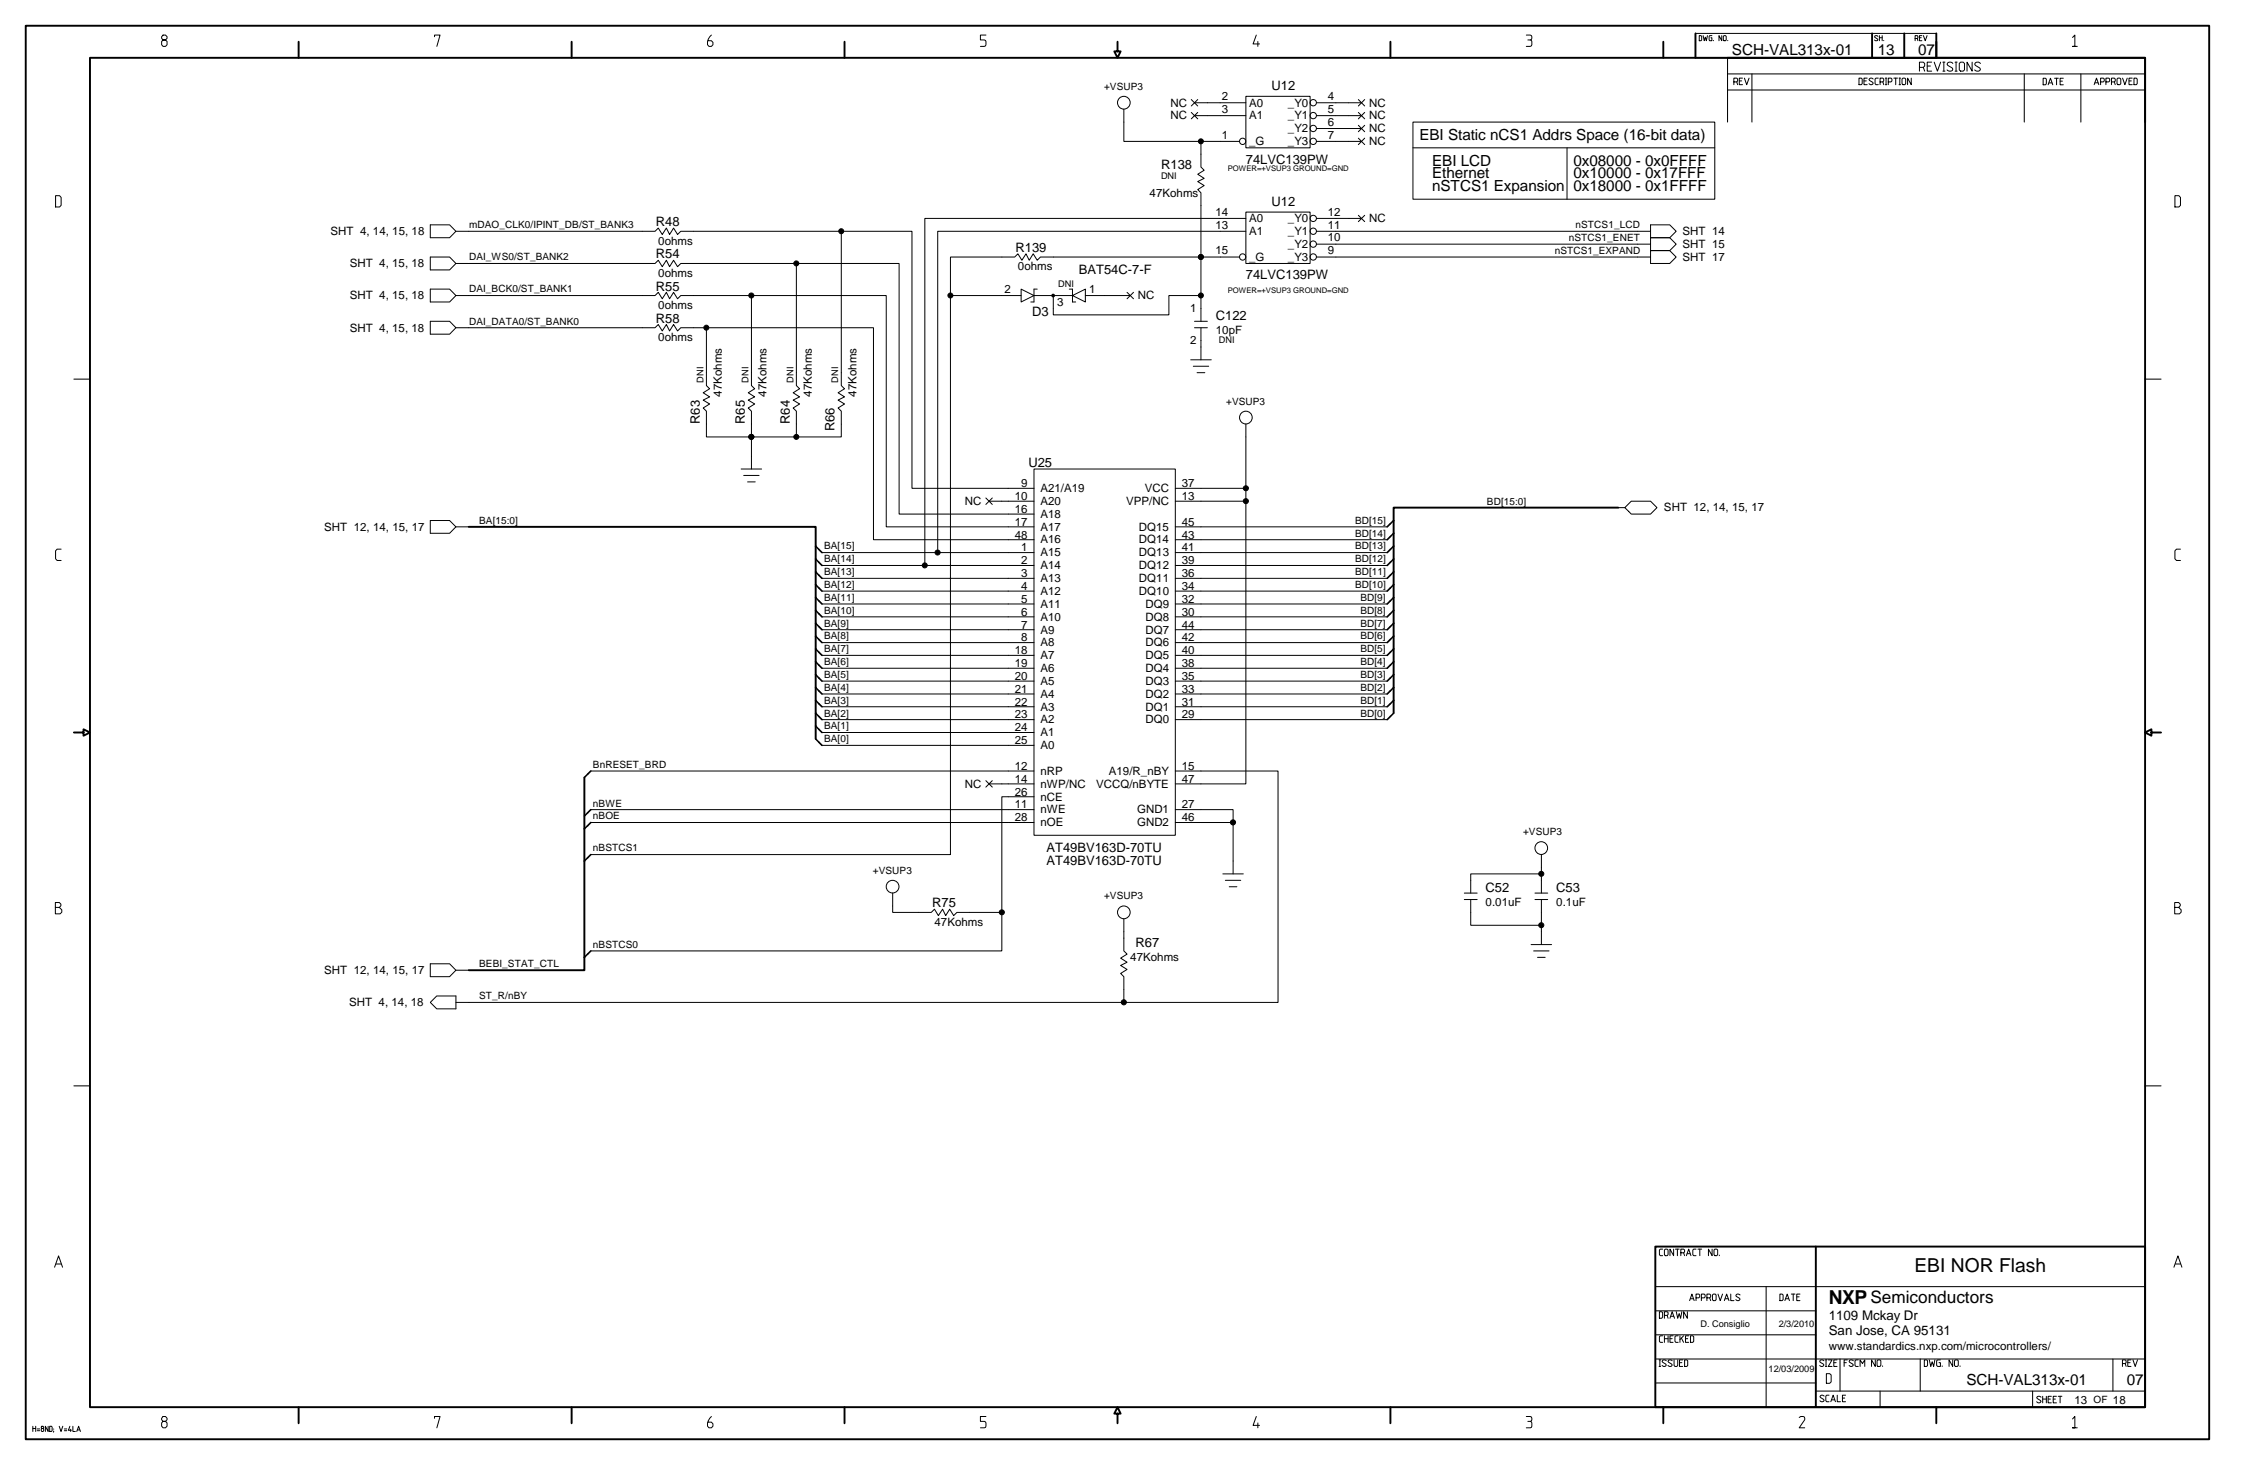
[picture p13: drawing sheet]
<svg xmlns="http://www.w3.org/2000/svg" width="432mm" height="279mm" viewBox="0 0 432 279" stroke-linecap="round" stroke-linejoin="round" font-family="sans-serif">
<defs><g id="words">
<g font-size="3.7">
<text x="365.3" y="242.5">EBI NOR Flash</text>
<text x="348.9" y="248.7">NXP</text>
</g>
<text font-size="3.3" x="356.9" y="248.6">Semiconductors</text>
<g font-size="2.9">
<text x="330.5" y="10.5">SCH-VAL313x-01</text>
<text x="358.3" y="10.5">13</text>
<text x="366" y="10.5">07</text>
<text x="270.8" y="26.7">EBI Static nCS1 Addrs Space (16-bit data)</text>
<text x="273.3" y="34">Ethernet</text>
<text x="273.3" y="31.6">EBI LCD</text>
<text x="300.2" y="31.6">0x08000 - 0x0FFFF</text>
<text x="300.2" y="34">0x10000 - 0x17FFF</text>
<text x="273.3" y="36.5">nSTCS1 Expansion</text>
<text x="300.2" y="36.5">0x18000 - 0x1FFFF</text>
<text x="375.2" y="264.1">SCH-VAL313x-01</text>
<text x="405.8" y="264.1">07</text>
</g>
<g font-size="2.5">
<text x="242.6" y="17.1">U12</text>
<text x="221.6" y="32.3">R138</text>
<text x="237.7" y="31.2">74LVC139PW</text>
<text x="242.6" y="39.2">U12</text>
<text x="125.2" y="43.2">R48</text>
<text x="125.2" y="49.3">R54</text>
<text x="193.8" y="48">R139</text>
<text x="205.9" y="52.3">BAT54C-7-F</text>
<text x="237.7" y="53.3">74LVC139PW</text>
<text x="125.2" y="55.4">R55</text>
<text x="125.2" y="61.5">R58</text>
<text x="196.9" y="60.3">D3</text>
<text x="232" y="61.1">C122</text>
<text x="133.5" y="80.9" transform="rotate(-90 133.5 80.9)">R63</text>
<text x="142.1" y="80.9" transform="rotate(-90 142.1 80.9)">R65</text>
<text x="150.7" y="80.9" transform="rotate(-90 150.7 80.9)">R64</text>
<text x="159.3" y="82.3" transform="rotate(-90 159.3 82.3)">R66</text>
<text x="196.2" y="89">U25</text>
<text x="199.7" y="165">AT49BV163D-70TU</text>
<text x="199.7" y="162.6">AT49BV163D-70TU</text>
<text x="177.9" y="173.1">R75</text>
<text x="283.5" y="170.2">C52</text>
<text x="296.9" y="170.2">C53</text>
<text x="216.7" y="180.6">R67</text>
<text x="348.9" y="251.8">1109 Mckay Dr</text>
<text x="348.9" y="254.7">San Jose, CA 95131</text>
</g>
<g font-size="2.2">
<text x="223.4" y="20.3">NC</text>
<text x="223.4" y="22.8">NC</text>
<text x="233.1" y="19.1">2</text>
<text x="233.1" y="21.5">3</text>
<text x="238.3" y="20.3">A0</text>
<text x="238.3" y="22.8">A1</text>
<text x="245.7" y="20.3">_Y0</text>
<text x="245.7" y="22.8">_Y1</text>
<text x="253.4" y="19.1">4</text>
<text x="253.4" y="21.5">5</text>
<text x="253.4" y="24">6</text>
<text x="261.2" y="20.3">NC</text>
<text x="261.2" y="22.8">NC</text>
<text x="233.1" y="26.4">1</text>
<text x="238.3" y="27.7">_G</text>
<text x="245.7" y="25.2">_Y2</text>
<text x="245.7" y="27.7">_Y3</text>
<text x="253.4" y="26.4">7</text>
<text x="261.2" y="25.2">NC</text>
<text x="261.2" y="27.7">NC</text>
<text x="219.4" y="37.5">47Kohms</text>
<text x="231.9" y="41.1">14</text>
<text x="253.4" y="41.1">12</text>
<text x="63.1" y="44.8">SHT 4, 14, 15, 18</text>
<text x="125.6" y="46.7">0ohms</text>
<text x="231.9" y="43.6">13</text>
<text x="238.3" y="42.4">A0</text>
<text x="238.3" y="44.8">A1</text>
<text x="245.7" y="42.4">_Y0</text>
<text x="245.7" y="44.8">_Y1</text>
<text x="245.7" y="47.3">_Y2</text>
<text x="253.4" y="43.6">11</text>
<text x="253.4" y="46">10</text>
<text x="261.2" y="42.4">NC</text>
<text x="321.1" y="47.3">SHT 15</text>
<text x="321.1" y="44.8">SHT 14</text>
<text x="66.7" y="51">SHT 4, 15, 18</text>
<text x="125.6" y="52.8">0ohms</text>
<text x="194.2" y="51.6">0ohms</text>
<text x="231.9" y="48.5">15</text>
<text x="238.3" y="49.7">_G</text>
<text x="245.7" y="49.7">_Y3</text>
<text x="253.4" y="48.5">9</text>
<text x="321.1" y="49.7">SHT 17</text>
<text x="66.7" y="57.1">SHT 4, 15, 18</text>
<text x="125.6" y="58.9">0ohms</text>
<text x="191.7" y="55.8">2</text>
<text x="201.7" y="58.3">3</text>
<text x="207.8" y="55.8">1</text>
<text x="217.1" y="57.1">NC</text>
<text x="227.1" y="59.5">1</text>
<text x="66.7" y="63.2">SHT 4, 15, 18</text>
<text x="125.6" y="65">0ohms</text>
<text x="227.1" y="65.7">2</text>
<text x="232" y="63.6">10pF</text>
<text x="137.7" y="75.6" transform="rotate(-90 137.7 75.6)">47Kohms</text>
<text x="146.3" y="75.6" transform="rotate(-90 146.3 75.6)">47Kohms</text>
<text x="154.9" y="75.6" transform="rotate(-90 154.9 75.6)">47Kohms</text>
<text x="163.4" y="75.6" transform="rotate(-90 163.4 75.6)">47Kohms</text>
<text x="193.6" y="95.4">10</text>
<text x="194.8" y="92.9">9</text>
<text x="198.5" y="93.9">A21/A19</text>
<text x="218.4" y="93.9">VCC</text>
<text x="225.5" y="95.4">13</text>
<text x="225.5" y="92.9">37</text>
<text x="61.9" y="101.2">SHT 12, 14, 15, 17</text>
<text x="184.1" y="96.3">NC</text>
<text x="193.6" y="100.2">17</text>
<text x="193.6" y="97.8">16</text>
<text x="198.5" y="101.2">A17</text>
<text x="198.5" y="98.8">A18</text>
<text x="198.5" y="96.3">A20</text>
<text x="214.9" y="96.3">VPP/NC</text>
<text x="217.3" y="101.2">DQ15</text>
<text x="225.5" y="100.2">45</text>
<text x="317.5" y="97.5">SHT 12, 14, 15, 17</text>
<text x="193.6" y="102.7">48</text>
<text x="194.8" y="107.6">2</text>
<text x="194.8" y="105.2">1</text>
<text x="198.5" y="103.7">A16</text>
<text x="198.5" y="106.1">A15</text>
<text x="217.3" y="103.7">DQ14</text>
<text x="217.3" y="106.1">DQ13</text>
<text x="225.5" y="107.6">39</text>
<text x="225.5" y="105.2">41</text>
<text x="225.5" y="102.7">43</text>
<text x="194.8" y="112.5">4</text>
<text x="194.8" y="110">3</text>
<text x="198.5" y="108.6">A14</text>
<text x="198.5" y="111">A13</text>
<text x="198.5" y="113.5">A12</text>
<text x="217.3" y="111">DQ11</text>
<text x="217.3" y="108.6">DQ12</text>
<text x="217.3" y="113.5">DQ10</text>
<text x="225.5" y="112.5">34</text>
<text x="225.5" y="110">36</text>
<text x="194.8" y="119.9">7</text>
<text x="194.8" y="117.4">6</text>
<text x="194.8" y="115">5</text>
<text x="198.5" y="118.4">A10</text>
<text x="198.5" y="115.9">A11</text>
<text x="218.5" y="115.9">DQ9</text>
<text x="218.5" y="118.4">DQ8</text>
<text x="225.5" y="119.9">44</text>
<text x="225.5" y="117.4">30</text>
<text x="225.5" y="115">32</text>
<text x="193.6" y="124.8">18</text>
<text x="194.8" y="122.3">8</text>
<text x="198.5" y="125.7">A7</text>
<text x="198.5" y="120.8">A9</text>
<text x="198.5" y="123.3">A8</text>
<text x="218.5" y="120.8">DQ7</text>
<text x="218.5" y="123.3">DQ6</text>
<text x="218.5" y="125.7">DQ5</text>
<text x="225.5" y="124.8">40</text>
<text x="225.5" y="122.3">42</text>
<text x="193.6" y="129.7">20</text>
<text x="193.6" y="127.2">19</text>
<text x="198.5" y="128.2">A6</text>
<text x="198.5" y="130.6">A5</text>
<text x="218.5" y="128.2">DQ4</text>
<text x="218.5" y="130.6">DQ3</text>
<text x="225.5" y="129.7">35</text>
<text x="225.5" y="127.2">38</text>
<text x="193.6" y="137">23</text>
<text x="193.6" y="134.6">22</text>
<text x="193.6" y="132.1">21</text>
<text x="198.5" y="138">A2</text>
<text x="198.5" y="135.5">A3</text>
<text x="198.5" y="133.1">A4</text>
<text x="218.5" y="135.5">DQ1</text>
<text x="218.5" y="133.1">DQ2</text>
<text x="218.5" y="138">DQ0</text>
<text x="225.5" y="137">29</text>
<text x="225.5" y="134.6">31</text>
<text x="225.5" y="132.1">33</text>
<text x="193.6" y="141.9">25</text>
<text x="193.6" y="139.5">24</text>
<text x="198.5" y="142.9">A0</text>
<text x="198.5" y="140.4">A1</text>
<text x="193.6" y="146.8">12</text>
<text x="193.6" y="149.3">14</text>
<text x="198.5" y="147.8">nRP</text>
<text x="211.6" y="147.8">A19/R_nBY</text>
<text x="225.5" y="146.8">15</text>
<text x="225.5" y="149.3">47</text>
<text x="184.1" y="150.2">NC</text>
<text x="193.6" y="151.7">26</text>
<text x="193.6" y="154.2">11</text>
<text x="198.5" y="152.7">nCE</text>
<text x="198.5" y="155.1">nWE</text>
<text x="198.5" y="150.2">nWP/NC</text>
<text x="209.1" y="150.2">VCCQ/nBYTE</text>
<text x="217" y="155.1">GND1</text>
<text x="225.5" y="154.2">27</text>
<text x="193.6" y="156.6">28</text>
<text x="198.5" y="157.6">nOE</text>
<text x="217" y="157.6">GND2</text>
<text x="225.5" y="156.6">46</text>
<text x="283.5" y="172.7">0.01uF</text>
<text x="296.9" y="172.7">0.1uF</text>
<text x="178.3" y="176.6">47Kohms</text>
<text x="61.9" y="185.8">SHT 12, 14, 15, 17</text>
<text x="215.7" y="183.3">47Kohms</text>
<text x="66.6" y="191.9">SHT 4, 14, 18</text>
<text x="348.9" y="257.5">www.standardics.nxp.com/microcontrollers/</text>
<text x="395.8" y="267.7">13</text>
<text x="403.2" y="267.7">18</text>
</g>
<g font-size="1.9">
<text x="210.7" y="17.1">+VSUP3</text>
<text x="89.5" y="43.5">mDAO_CLK0/IPINT_DB/ST_BANK3</text>
<text x="299.3" y="46">nSTCS1_ENET</text>
<text x="300.6" y="43.5">nSTCS1_LCD</text>
<text x="89.5" y="49.7">DAI_WS0/ST_BANK2</text>
<text x="296.7" y="48.4">nSTCS1_EXPAND</text>
<text x="89.5" y="55.8">DAI_BCK0/ST_BANK1</text>
<text x="89.5" y="61.9">DAI_DATA0/ST_BANK0</text>
<text x="234" y="77.2">+VSUP3</text>
<text x="91.4" y="99.9">BA[15:0]</text>
<text x="258.6" y="99.9">BD[15]</text>
<text x="283.7" y="96.2">BD[15:0]</text>
<text x="157.2" y="104.8">BA[15]</text>
<text x="157.2" y="107.3">BA[14]</text>
<text x="258.6" y="102.3">BD[14]</text>
<text x="258.6" y="104.8">BD[13]</text>
<text x="258.6" y="107.3">BD[12]</text>
<text x="157.2" y="109.7">BA[13]</text>
<text x="157.2" y="112.2">BA[12]</text>
<text x="258.6" y="109.7">BD[11]</text>
<text x="258.6" y="112.2">BD[10]</text>
<text x="157.2" y="114.6">BA[11]</text>
<text x="157.2" y="117.1">BA[10]</text>
<text x="157.2" y="119.5">BA[9]</text>
<text x="259.6" y="114.6">BD[9]</text>
<text x="259.6" y="117.1">BD[8]</text>
<text x="259.6" y="119.5">BD[7]</text>
<text x="157.2" y="122">BA[8]</text>
<text x="157.2" y="124.4">BA[7]</text>
<text x="259.6" y="122">BD[6]</text>
<text x="259.6" y="124.4">BD[5]</text>
<text x="157.2" y="126.9">BA[6]</text>
<text x="157.2" y="129.3">BA[5]</text>
<text x="157.2" y="131.8">BA[4]</text>
<text x="259.6" y="126.9">BD[4]</text>
<text x="259.6" y="129.3">BD[3]</text>
<text x="259.6" y="131.8">BD[2]</text>
<text x="157.2" y="134.2">BA[3]</text>
<text x="157.2" y="136.7">BA[2]</text>
<text x="259.6" y="134.2">BD[1]</text>
<text x="259.6" y="136.7">BD[0]</text>
<text x="157.2" y="139.1">BA[1]</text>
<text x="157.2" y="141.6">BA[0]</text>
<text x="113.1" y="146.5">BnRESET_BRD</text>
<text x="113.1" y="153.8">nBWE</text>
<text x="113.1" y="156.3">nBOE</text>
<text x="290.6" y="159.3">+VSUP3</text>
<text x="113.1" y="162.4">nBSTCS1</text>
<text x="166.6" y="166.6">+VSUP3</text>
<text x="210.7" y="171.5">+VSUP3</text>
<text x="91.4" y="184.4">BEBI_STAT_CTL</text>
<text x="113.1" y="180.8">nBSTCS0</text>
<text x="91.4" y="190.6">ST_R/nBY</text>
<text x="399.5" y="267.7">OF</text>
</g>
<g font-size="1.8">
<text x="221.5" y="34.1">DNI</text>
<text x="201.9" y="54.7">DNI</text>
<text x="232.5" y="65.5">DNI</text>
<text x="134.2" y="73" transform="rotate(-90 134.2 73)">DNI</text>
<text x="142.8" y="73" transform="rotate(-90 142.8 73)">DNI</text>
<text x="151.4" y="73" transform="rotate(-90 151.4 73)">DNI</text>
<text x="160" y="73" transform="rotate(-90 160 73)">DNI</text>
<text x="324.4" y="253">D. Consiglio</text>
<text x="339.4" y="253">2/3/2010</text>
<text x="337.5" y="261.6">12/03/2009</text>
</g>
<g font-size="1.5">
<text x="234.3" y="32.6">POWER=+VSUP3 GROUND=GND</text>
<text x="234.3" y="55.8">POWER=+VSUP3 GROUND=GND</text>
</g>
</g></defs>
<g fill="none" stroke="#000" stroke-width=".19">
<path d="M31.1 6.7l-.3 .3v.3l.3 .3h.5l.3 .3v.6l-.3 .3h-.5l-.3-.3v-.6l.3-.3h.5l.3-.3v-.3l-.3-.3zM82.9 7v-.3h1.1l-.6 2.1M135.7 6.7a2.04 2.04 0 0 0-.7 1.8l.3 .3h.4l.3-.3v-.4l-.3-.3h-.6M188.1 6.7h-1v.9h.7l.3 .3-.1 .8-.9 .1M227.3 19l1.2 1.2M227.9 19.6h9.8M228.5 19l-1.2 1.2M237.7 18.4h12.3v9.8h-12.3zM239.7 6.7l-.6 1.7h1.2M240 7.9v.9M259.2 19l1.2 1.2M259.8 19.6h-8.6"/>
<path d="M260.4 19l-1.2 1.2M291.2 6.7h.8a.54 .54 0 0 1 .2 .8l-.2 .1M291.5 7.6l.7 .1 .1 .8-.3 .3h-.8M324.2 6.8h.4l.1 .1v.7l-.1 .2h-.4zM325 6.8l.2 1 .2-.7 .2 .7 .2-1M326.6 6.8h-.4l-.1 .1 .1 .9h.4v-.6h-.1M326.9 7.7v.1M328.5 6.8v1l-.5-1v1M329 6.8h.2l.2 .1v.7l-.2 .2h-.2l-.2-.2v-.7zM329.7 7.7v.1M330.8 15.6h.6l.2-.2v-.3l-.2-.2h-.6v1.3M331.4 15.6l.2 .6"/>
<path d="M331.9 15.4h.4M332.5 14.9h-.6v1.3h.6M332.8 14.9l.5 1.3 .4-1.3M354.7 14.9h.5l.1 .2v.9l-.1 .2h-.5zM355.7 15.4h.4M356.3 14.9h-.6v1.3h.6M357.4 15.1a.47 .47 0 0 0-.8 .1l.7 .5v.3a.49 .49 0 0 1-.7 0M358.3 6.9l-.2-.1-.4 .1v.2l.6 .5-.2 .2-.4-.2M358.4 14.9h-.5l-.1 .2v.9l.1 .2h.5M358.6 6.8v1M358.6 7.2h.5M358.7 15.6h.6l.1-.2v-.3l-.1-.2h-.6v1.3"/>
<path d="M359.1 6.8v1M359.3 15.6l.1 .6M359.4 7.7v.1M359.7 16.2h.3M359.7 14.9h.3M359.9 14.9v1.3M360.3 15.6h.5l.2-.2v-.3l-.2-.2h-.5v1.3M361.4 14.9h.7M361.7 14.9v1.3M362.4 16.2h.2M362.4 14.9h.2M362.5 14.9v1.3"/>
<path d="M363.1 14.9h.4l.1 .2v.9l-.1 .2h-.4l-.2-.2v-.9zM364.7 14.9v1.3l-.7-1.3v1.3M365.4 7.3h.4l.2-.1-.2-.4h-.4v1M365.8 7.3l.2 .5M366.2 12.8h.8l.2-.2v-.5l-.2-.2h-.8v1.7M366.2 7.2h.4M366.7 6.8h-.5v1h.5M367 12.8l.2 .8M367 6.8l.3 1 .4-1M367.7 12.6h.6M368.6 11.9h-.9v1.7h.9M369.1 11.9l.6 1.7 .6-1.7"/>
<path d="M369.5 6.4h-46v4.6h46M370.7 13.6h.4M370.7 11.9h.4M370.9 11.9v1.7M372.6 12.1a.62 .62 0 0 0-1.1 .1l.1 .3 .9 .5 .1 .2-.1 .3a.76 .76 0 0 1-1-.2M373 13.6h.4M373 11.9h.4M373.2 11.9v1.7M374.1 11.9h.5l.2 .2v1.2l-.2 .3h-.5l-.3-.3v-1.2zM376.3 11.9v1.7l-1-1.7v1.7M377.9 12.1a.62 .62 0 0 0-1.1 .1l.1 .3 .9 .5 .1 .2-.1 .3a.74 .74 0 0 1-1-.2M389.8 14.9h.5l.2 .2v.9l-.2 .2h-.5z"/>
<path d="M390.8 16.2l.4-1.3 .5 1.3M391 15.8h.5M392 14.9h.7M392.4 14.9v1.3M393.1 15.5h.4M393.7 14.9h-.6v1.3h.6M395.5 7.2l.4-.5v2.1h-.4h.9M399.6 16.2l.4-1.3 .5 1.3M399.8 15.8h.5M400.8 15.6h.5l.2-.2v-.3l-.2-.2h-.5v1.3M401.8 15.6h.6l.1-.2v-.3l-.1-.2h-.6v1.3M402.9 15.6h.5l.2-.2v-.3l-.2-.2h-.5v1.3"/>
<path d="M403.4 15.6l.2 .6M404.1 14.9h.4l.2 .2v.9l-.2 .2h-.4l-.2-.2v-.9zM405 14.9l.4 1.3 .5-1.3M406.2 15.4h.5M406.8 14.9h-.6v1.3h.6M407.2 14.9h.4l.2 .2v.9l-.2 .2h-.4zM10.6 37.3h.8l.3 .4v1.5l-.3 .3h-.8zM214.4 20.8v6.2h22.1M227.3 21.4l1.2 1.3M227.9 22.1h9.8M228.5 21.4l-1.2 1.3M229.2 27v4.9l.6 .6-1.3 .7 1.3 .8-1.3 .6 1.3 .8-1.3 .8 .7 .6v24.5"/>
<path d="M251.2 22.1h8.6M259.2 21.4l1.2 1.3M259.2 23.9l1.2 1.2M259.2 26.4l1.2 1.2M259.8 24.5h-8.6M259.8 27h-8.6M260.4 21.4l-1.2 1.3M260.4 23.9l-1.2 1.2M260.4 26.4l-1.2 1.2M269.6 23.3h57.6v14.7h-57.6zM269.6 28.2h57.6M299 28.2v9.8"/>
<path d="M415 37.3h.8l.3 .4v1.5l-.3 .3h-.8zM82.1 55.1h3.7l1.2 1.3-1.2 1.2h-3.7zM82.1 49h3.7l1.2 1.2-1.2 1.3h-3.7zM82.1 42.9h3.7l1.2 1.2-1.2 1.2h-3.7zM87 56.4h38l.6-.6 .8 1.2 .7-1.2 .7 1.2 .7-1.2 .8 1.2 .6-.6h39.2v44.1h28.2M87 50.2h38l.6-.6 .8 1.3 .7-1.3 .7 1.3 .7-1.3 .8 1.3 .6-.7h41.7v47.8h25.7M87 44.1h38l.6-.6 .8 1.2 .7-1.2 .7 1.2 .7-1.2 .8 1.2 .6-.6h44.1v49h23.3M143.4 56.4v17.1l.6 .6-1.2 .8 1.2 .8-1.2 .6 1.2 .7-1.2 .8 .6 .6v11.1M152 50.2v23.3l.6 .6-1.3 .8 1.3 .8-1.3 .6 1.3 .7-1.3 .8 .7 .6v4.9M160.5 44.1v29.4l.6 .6-1.2 .8 1.2 .8-1.2 .6 1.2 .7-1.2 .8 .6 .6v4.9h-25.7v-4.9l-.6-.6 1.2-.8-1.2-.7 1.2-.6-1.2-.8 1.2-.8-.6-.6v-11M181.4 56.4h13.4M194.8 55.1l2.5 1.3-2.5 1.2z"/>
<path d="M197.3 56.4h3.7M197.9 55.1h-.6v2.5h-.6M204 55.1h.6v2.5h.7M204.6 56.4h-3.6v3.6h22v-3.6h6.2M204.6 56.4l2.5-1.3v2.5zM207.1 56.4h8.6M215.1 55.8l1.2 1.2M216.3 55.8l-1.2 1.2M236.5 49h-38l-.6 .6-.8-1.2-.7 1.2-.6-1.2-.8 1.2-.8-1.2-.6 .6h-12.2v114h-68.7M237.7 40.4h12.3v9.8h-12.3zM237.7 44.1h-58.8v61.3M237.7 41.7h-61.2v66.1"/>
<path d="M251.2 44.1h63.7M251.2 46.6h63.7M251.2 41.7h8.6M259.2 41.1l1.2 1.2M260.4 41.1l-1.2 1.2M314.9 49h-63.7M314.9 42.9h3.7l1.2 1.2-1.2 1.2h-3.7h3.7l1.2 1.3-1.2 1.2h-3.7h3.7l1.2 1.2-1.2 1.2h-3.7zM82.1 61.3h3.7l1.2 1.2-1.2 1.2h-3.7zM87 62.5h38l.6-.6 .8 1.2 .7-1.2 .7 1.2 .7-1.2 .8 1.2 .6-.6h36.8v40.4h30.6M227.2 68.6h3.9M227.7 69.8h2.9M227.9 62.5h2.5"/>
<path d="M227.9 61.3h2.5M228.4 71.1h1.5M229.2 62.5v6.1M82.1 99.3h3.7l1.2 1.2-1.2 1.2h-3.7zM141.4 89.5h3.9M141.9 90.7h2.9M142.6 91.9h1.5M188.1 95l1.2 1.2M188.7 95.6h8.6M189.3 95l-1.2 1.2M197.3 89.5h27v69.8h-27zM224.3 93.1h13.4"/>
<path d="M237.7 95.6h-13.4M237.7 80.9v68.6h-13.4M308.8 96.8h1.2M311.3 95.6h3.6l1.3 1.2-1.3 1.2h-3.6l-1.3-1.2zM11.7 104.7h-.8l-.3 .4v1.5l.3 .3h.8M87 100.5h2.5M156.8 105.4h40.5M156.8 107.8h40.5M156.8 110.3h40.5M156.8 112.7h40.5M156.8 115.2h40.5M156.8 117.6h40.5"/>
<path d="M224.3 100.5h40.4M224.3 102.9h40.4M224.3 105.4h40.4M264.7 107.8h-40.4M264.7 110.3h-40.4M264.7 112.7h-40.4M264.7 115.2h-40.4M264.7 117.6h-40.4M416.1 104.7h-.8l-.3 .4v1.5l.3 .3h.8M156.8 120.1h40.5M156.8 122.6h40.5M156.8 125h40.5"/>
<path d="M156.8 127.4h40.5M156.8 129.9h40.5M156.8 132.4h40.5M156.8 134.8h40.5M156.8 137.2h40.5M156.8 139.7h40.5M264.7 120.1h-40.4M264.7 122.6h-40.4M264.7 125h-40.4M264.7 127.4h-40.4M264.7 129.9h-40.4M264.7 132.4h-40.4"/>
<path d="M264.7 134.8h-40.4M264.7 137.2h-40.4M112.7 156.9h84.6M112.7 147h84.6M112.7 154.4h84.6M156.8 142.2h40.5M188.1 148.9l1.2 1.2M188.7 149.5h8.6M189.3 148.9l-1.2 1.2M197.3 152h-6.1v29.4h-78.5M224.3 154.4h11v12.3M224.3 147h19.6v44.2h-156.9"/>
<path d="M224.3 156.9h11M10.6 173.1h.7l.3-.4v-.3l-.3-.3h-.7v2.2h.9l.3-.3v-.5l-.5-.4M170.3 170.3v3.7h7.4l.6-.6 .7 1.2 .9-1.2 .5 1.2 .8-1.2 .8 1.2 .6-.6h8.6M214.4 175.2v6.2l.7 .6-1.3 .7 1.3 .8-1.3 .6 1.3 .8-1.3 .8 .6 .6v4.9M233.3 166.7h3.9M233.8 167.9h2.9M234.5 169.1h1.5M279.4 171.6h2.5M279.4 170.3h2.5M280.6 171.6v4.9h13.5M292.9 171.6h2.4M292.9 170.3h2.4"/>
<path d="M294.1 166.7h-13.5v3.6M294.1 163v7.3M294.1 171.6v8.5M415 173.1h.7l.3-.4v-.3l-.3-.3h-.7v2.2h.9l.3-.3v-.5l-.5-.4M82.1 183.8h3.7l1.2 1.2-1.2 1.3h-3.7zM83.3 189.9h3.7v2.5h-3.7l-1.2-1.2zM87 185h2.5M292.1 180.1h4M292.6 181.4h3M293.4 182.6h1.4M317.2 238.2h-.4l-.2 .2v.9l.2 .2h.4M317.8 238.2h.3l.2 .2v.9l-.2 .2h-.3l-.2-.2v-.9z"/>
<path d="M319.3 238.2v1.3l-.7-1.3v1.3M319.7 238.2h.7M320.1 238.2v1.3M320.7 238.9h.5l.2-.1v-.4l-.2-.2h-.5v1.3M321.2 238.9l.2 .6M321.8 239.5l.4-1.3 .4 1.3M321.9 239.1h.6M323.6 238.2h-.4l-.2 .2v.9l.2 .2h.4M324 238.2h.7M324.3 238.2v1.3M326.7 238.2v1.3l-.7-1.3v1.3M327.2 238.2h.4l.1 .2v.9l-.1 .2h-.4l-.2-.2v-.9z"/>
<path d="M328.1 239.4v.1M10.4 241.7l.8-2.2 .7 2.2M10.7 241.1h.9M316.6 259.4h.3M316.6 250.2h.5l.1 .1v.9l-.1 .2h-.5zM316.7 259.4v1.2M317.2 254.8h-.4l-.2 .1v.9l.2 .2h.4M317.6 254.8v1.2M317.6 255.3h.7M317.6 250.9h.5l.2-.2v-.4l-.2-.1h-.5v1.2M317.9 259.5l-.1-.1a.44 .44 0 0 0-.7 .2l.7 .6 .1 .1-.1 .2a.47 .47 0 0 1-.7-.1M318.1 250.9l.2 .5"/>
<path d="M318.3 254.8v1.2M318.6 255.3h.5M318.6 251.4l.5-1.2 .4 1.2M318.8 251h.5M319.1 259.5a.47 .47 0 0 0-.8 .1l.7 .6v.3a.49 .49 0 0 1-.7-.1M319.2 254.8h-.6v1.2h.6M319.4 259.4v1l.2 .2h.4l.1-.2v-1M319.8 250.2l.3 1.2 .3-.9 .3 .9 .2-1.2M320.2 254.8h-.4l-.2 .1v.9l.2 .2h.4M320.5 259.9h.4M320.5 254.8v1.2M320.8 255.2l.4 .8"/>
<path d="M321.1 259.4h-.6v1.2h.6M321.2 254.8l-.7 .7M321.4 259.4h.5l.1 .1v.9l-.1 .2h-.5zM321.6 255.3h.4M322 250.2v1.2l-.8-1.2v1.2M322.2 254.8h-.6v1.2h.6M322.4 248.1l.4-1.3 .5 1.3M322.6 254.8h.4l.2 .1v.9l-.2 .2h-.4zM322.6 247.7h.5M323.6 247.5h.5l.2-.2v-.3l-.2-.2h-.5v1.3M324.6 247.5h.6l.2-.2v-.3l-.2-.2h-.6v1.3M325.7 247.5h.5l.2-.2v-.3l-.2-.2h-.5v1.3"/>
<path d="M326.2 247.5l.2 .6M326.9 246.8h.4l.1 .2v.9l-.1 .2h-.4l-.2-.2v-.9zM327.8 246.8l.4 1.3 .5-1.3M329 248.1l.5-1.3 .4 1.3M329.2 247.7h.5M330.2 246.8v1.3h.7M332 247a.47 .47 0 0 0-.8 .1l.8 .7-.3 .3-.5-.2M337 245.4v23M339.6 246.8h.4l.2 .2v.9l-.2 .2h-.4zM340.6 248.1l.4-1.3 .4 1.3M340.7 247.7h.6M341.8 246.8h.7"/>
<path d="M342.2 246.8v1.3M342.8 247.3h.5M343.5 246.8h-.7v1.3h.7M348 259.5l-.3-.1h-.4v.4l.7 .5-.3 .3-.5-.2M348.3 259.4h.3M348.4 259.4v1.2M348.8 259.4h.8l-.8 1.2h.8M349.9 259.9h.5M350.5 259.4h-.6v1.2h.6M351.9 259.9h.4M352.5 259.4h-.6v1.2M353.6 259.5l-.2-.1h-.5v.4l.7 .5-.2 .3-.6-.2"/>
<path d="M354.6 259.4h-.5l-.2 .1v.9l.2 .2h.5M357.8 259.4v1.2l-.7-1.2v1.2M358.3 259.4h.4l.2 .1v.9l-.2 .2h-.4l-.1-.2v-.9zM367.2 259.4h.4l.2 .1v.9l-.2 .2h-.4zM368.1 259.4l.3 1.2 .3-.9 .3 .9 .2-1.2M370.2 259.4h-.5l-.2 .1v.9l.2 .2h.5v-.7h-.2M372.6 259.4v1.2l-.7-1.2v1.2M373.1 259.4h.4l.2 .1v.9l-.2 .2h-.4l-.2-.2v-.9zM406 259.9h.4M406.6 259.4h-.6v1.2h.6M407 259.4l.4 1.2 .5-1.2M414.8 241.7l.8-2.2 .7 2.2"/>
<path d="M415.1 241.1h.9M6.3 272v1M6.3 272.4h.5M6.8 272v1M7.1 272.9h.5M7.1 272.5h.5M8 272l-.1 .3 .4 .3-.1 .4h-.2l-.1-.4 .3-.2 .1-.2zM9.2 272v1l-.5-1v1M9.5 272h.3l.1 .2v.7l-.1 .1h-.3zM10.2 272.9v.2M10.2 272.5v.1M11.3 272l.3 1 .4-1"/>
<path d="M12.3 272.9h.4M12.3 272.5h.4M13.3 272l-.2 .8h.5M13.5 272.6v.4M13.9 272v1h.5M14.6 273l.4-1 .3 1M14.8 272.7h.4M31.1 270.2l-.3 .3v.3l.3 .3h.5l.3 .3v.6l-.3 .3h-.5l-.3-.3v-.6l.3-.3h.5l.3-.3v-.3l-.3-.3zM82.9 270.5v-.3h1.1l-.6 2.1M135.7 270.2a2.1 2.1 0 0 0-.7 1.8l.3 .3h.4l.3-.3v-.5l-.3-.3h-.6M188.1 270.2h-1v.9h.7l.3 .3-.1 .8-.9 .1M239.7 270.2l-.6 1.6h1.2"/>
<path d="M240 271.4v.9M291.2 270.2h.8a.5 .5 0 0 1 .3 .4 .5 .5 0 0 1-.3 .5M291.5 271.1l.7 .1 .1 .8-.1 .2-.2 .1h-.8M316.6 260.6h.3M343.3 270.3l.3-.1h.5l.2 .1 .1 .2v.3l-1.1 1.5h1.1M348.1 266.3a.47 .47 0 0 0-.8 .1l.8 .7a.45 .45 0 0 1-.8 0M348.3 260.6h.3M348.5 262h.6l.3 .2v1.3l-.3 .3h-.6zM349 266.1h-.4l-.2 .2v.8l.2 .2h.4M349.3 267.3l.5-1.2 .4 1.2M349.5 267h.6M350.6 266.1v1.2h.6"/>
<path d="M351.6 266.6h.4M352.1 266.1h-.5v1.2h.5M354.9 260.6v-1.2l.5 .7 .4-.7v1.2M359.2 260.5v.1M370.6 260.5v.1M374 260.5v.1M389.4 266.5l-.5-.2-.3 .3 .7 .5 .1 .2-.1 .1a.47 .47 0 0 1-.7-.1M389.8 266.3v1.2M389.8 266.8h.7M390.5 266.3v1.2M390.8 266.8h.4M391.4 266.3h-.6v1.2h.6"/>
<path d="M391.8 266.8h.4M392.4 266.3h-.6v1.2h.6M392.7 266.3h.7M393.1 266.3v1.2M395.5 270.6l.4-.4v2.1h-.4h.9M405 260.1h.5l.2-.2v-.4l-.2-.1h-.5v1.2M405.5 260.1l.2 .5"/>
<circle cx="214.4" cy="19.6" r="1.21"/>
<circle cx="250.6" cy="19.6" r=".61"/>
<circle cx="237.1" cy="27" r=".6"/>
<circle cx="250.6" cy="27" r=".61"/>
<circle cx="250.6" cy="22" r=".61"/>
<circle cx="250.6" cy="24.5" r=".61"/>
<circle cx="237.1" cy="49" r=".6"/>
<circle cx="250.6" cy="44.1" r=".61"/>
<circle cx="250.6" cy="49" r=".61"/>
<circle cx="250.6" cy="46.6" r=".61"/>
<circle cx="250.6" cy="41.7" r=".6"/>
<circle cx="237.7" cy="79.6" r="1.21"/>
<circle cx="170.3" cy="169.1" r="1.21"/>
<circle cx="214.4" cy="174" r="1.21"/>
<circle cx="294.1" cy="161.7" r="1.21"/>
</g>
<g fill="#000" stroke="#000" stroke-width=".19">
<circle cx="229.1" cy="27" r=".48"/>
<circle cx="143.4" cy="56.4" r=".48"/>
<circle cx="151.9" cy="50.2" r=".48"/>
<circle cx="160.5" cy="44.1" r=".48"/>
<circle cx="181.3" cy="56.4" r=".48"/>
<circle cx="229.1" cy="56.4" r=".48"/>
<circle cx="229.1" cy="49" r=".48"/>
<circle cx="134.8" cy="62.5" r=".48"/>
<circle cx="143.4" cy="83.3" r=".48"/>
<circle cx="151.9" cy="83.3" r=".48"/>
<circle cx="237.7" cy="95.6" r=".48"/>
<circle cx="237.7" cy="93.1" r=".48"/>
<circle cx="176.5" cy="107.8" r=".48"/>
<circle cx="178.9" cy="105.4" r=".48"/>
<circle cx="235.3" cy="156.8" r=".49"/>
<circle cx="191.2" cy="174" r=".48"/>
<circle cx="294.1" cy="176.5" r=".48"/>
<circle cx="294.1" cy="166.7" r=".48"/>
<circle cx="214.4" cy="191.2" r=".49"/>
</g>
<g fill="none" stroke="#000" stroke-width=".37">
<path d="M4.9 4.9h416.6v269.6h-416.6zM17.2 11h392.1v257.4h-392.1zM57 8v3M109.1 8v3M161.1 8v3M213.2 8v1.8h-.6l.6 1.2 .6-1.2h-.6M265.3 8v3M317.4 8v3M323.5 6.4v4.6M329.6 11h79.7v12.3M357.2 6.4v4.6M363.3 6.4v4.6"/>
<path d="M369.5 6.4v4.6M308.8 96.8h-42.9v39.2M89.5 100.5h66.1v40.4M14.1 139.7h1.8v.6l1.3-.6-1.3-.6v.6M410.5 139.7v.6l-1.2-.6 1.2-.6v.6h1.8M111.5 148.3v36.7h-22M315.8 237.7h93.5v30.7h-93.5zM346.5 237.7v30.7M57 268.4v3M109.1 268.4v3M161.1 268.4v3M213.2 269.6h-.6l.6-1.2 .6 1.2h-.6v1.8"/>
<path d="M265.3 268.4v3M317.4 268.4v3M369.5 268.4v3"/>
</g>
<g fill="none" stroke="#000" stroke-width=".2">
<path d="M329.6 11v12.3M329.6 17.2h79.7M329.6 14.1h79.7M334.3 14.1v9.2M386.2 14.1v9.2M397 14.1v9.2M14.1 72.3h3.1M409.3 72.3h3M14.1 207.1h3.1M409.3 207.1h3M315.8 245.4h93.5M315.8 254.6h30.7"/>
<path d="M315.8 250h30.7M315.8 259.2h93.5M351.1 259.2v6.1M366.4 259.2v6.1M403.2 259.2v6.1M315.8 263.8h30.7M346.5 265.3h62.8M358.7 265.3v3.1M387.8 265.3v3.1"/>
</g>
<g fill="none" stroke="#000" stroke-width=".29">
<path d="M265.9 99.3l-.6 .6M155.6 104.2l.6 .6M155.6 106.6l.6 .6M155.6 109.1l.6 .6M155.6 111.5l.6 .6M155.6 114l.6 .6M155.6 116.4l.6 .6M155.6 118.9l.6 .6M265.9 101.7l-.6 .6M265.9 104.2l-.6 .6M265.9 106.6l-.6 .6M265.9 109.1l-.6 .6"/>
<path d="M265.9 111.5l-.6 .6M265.9 114l-.6 .6M265.9 116.4l-.6 .6M265.9 118.9l-.6 .6M155.6 121.3l.6 .6M155.6 123.8l.6 .6M155.6 126.2l.6 .6M155.6 128.7l.6 .6M155.6 131.1l.6 .6M155.6 133.6l.6 .6M155.6 136l.6 .6M155.6 138.5l.6 .6"/>
<path d="M265.9 121.3l-.6 .6M265.9 123.8l-.6 .6M265.9 126.2l-.6 .6M265.9 128.7l-.6 .6M265.9 131.1l-.6 .6M265.9 133.6l-.6 .6M265.9 136l-.6 .6M112.1 157.5l-.6 .6M112.1 155l-.6 .6M112.1 147.7l-.6 .6M155.6 140.9l.6 .6M112.1 163.6l-.6 .6"/>
<path d="M112.1 182l-.6 .6"/>
</g>
<g fill="none" stroke="#000" stroke-width=".32">
<path d="M265.3 99.9l-.6 .6M156.2 104.8l.6 .6M156.2 107.2l.6 .6M156.2 109.7l.6 .6M156.2 112.1l.6 .6M156.2 114.6l.6 .6M156.2 117l.6 .6M156.2 119.5l.6 .6M265.3 102.3l-.6 .6M265.3 104.8l-.6 .6M265.3 107.2l-.6 .6M265.3 109.7l-.6 .6"/>
<path d="M265.3 112.1l-.6 .6M265.3 114.6l-.6 .6M265.3 117l-.6 .6M265.3 119.5l-.6 .6M156.2 121.9l.6 .7M156.2 124.4l.6 .6M156.2 126.8l.6 .6M156.2 129.3l.6 .6M156.2 131.7l.6 .7M156.2 134.2l.6 .6M156.2 136.6l.6 .6M156.2 139.1l.6 .6"/>
<path d="M265.3 121.9l-.6 .7M265.3 124.4l-.6 .6M265.3 126.8l-.6 .6M265.3 129.3l-.6 .6M265.3 131.7l-.6 .7M265.3 134.2l-.6 .6M265.3 136.6l-.6 .6M112.7 156.9l-.6 .6M112.7 154.4l-.6 .6M112.7 147l-.6 .7M156.2 141.5l.6 .7M112.7 163l-.6 .6"/>
<path d="M112.7 181.4l-.6 .6"/>
</g>
<circle cx="201" cy="56.4" r=".23" fill="none" stroke="#000" stroke-width=".24"/>
<use href="#words"/>
</svg>
